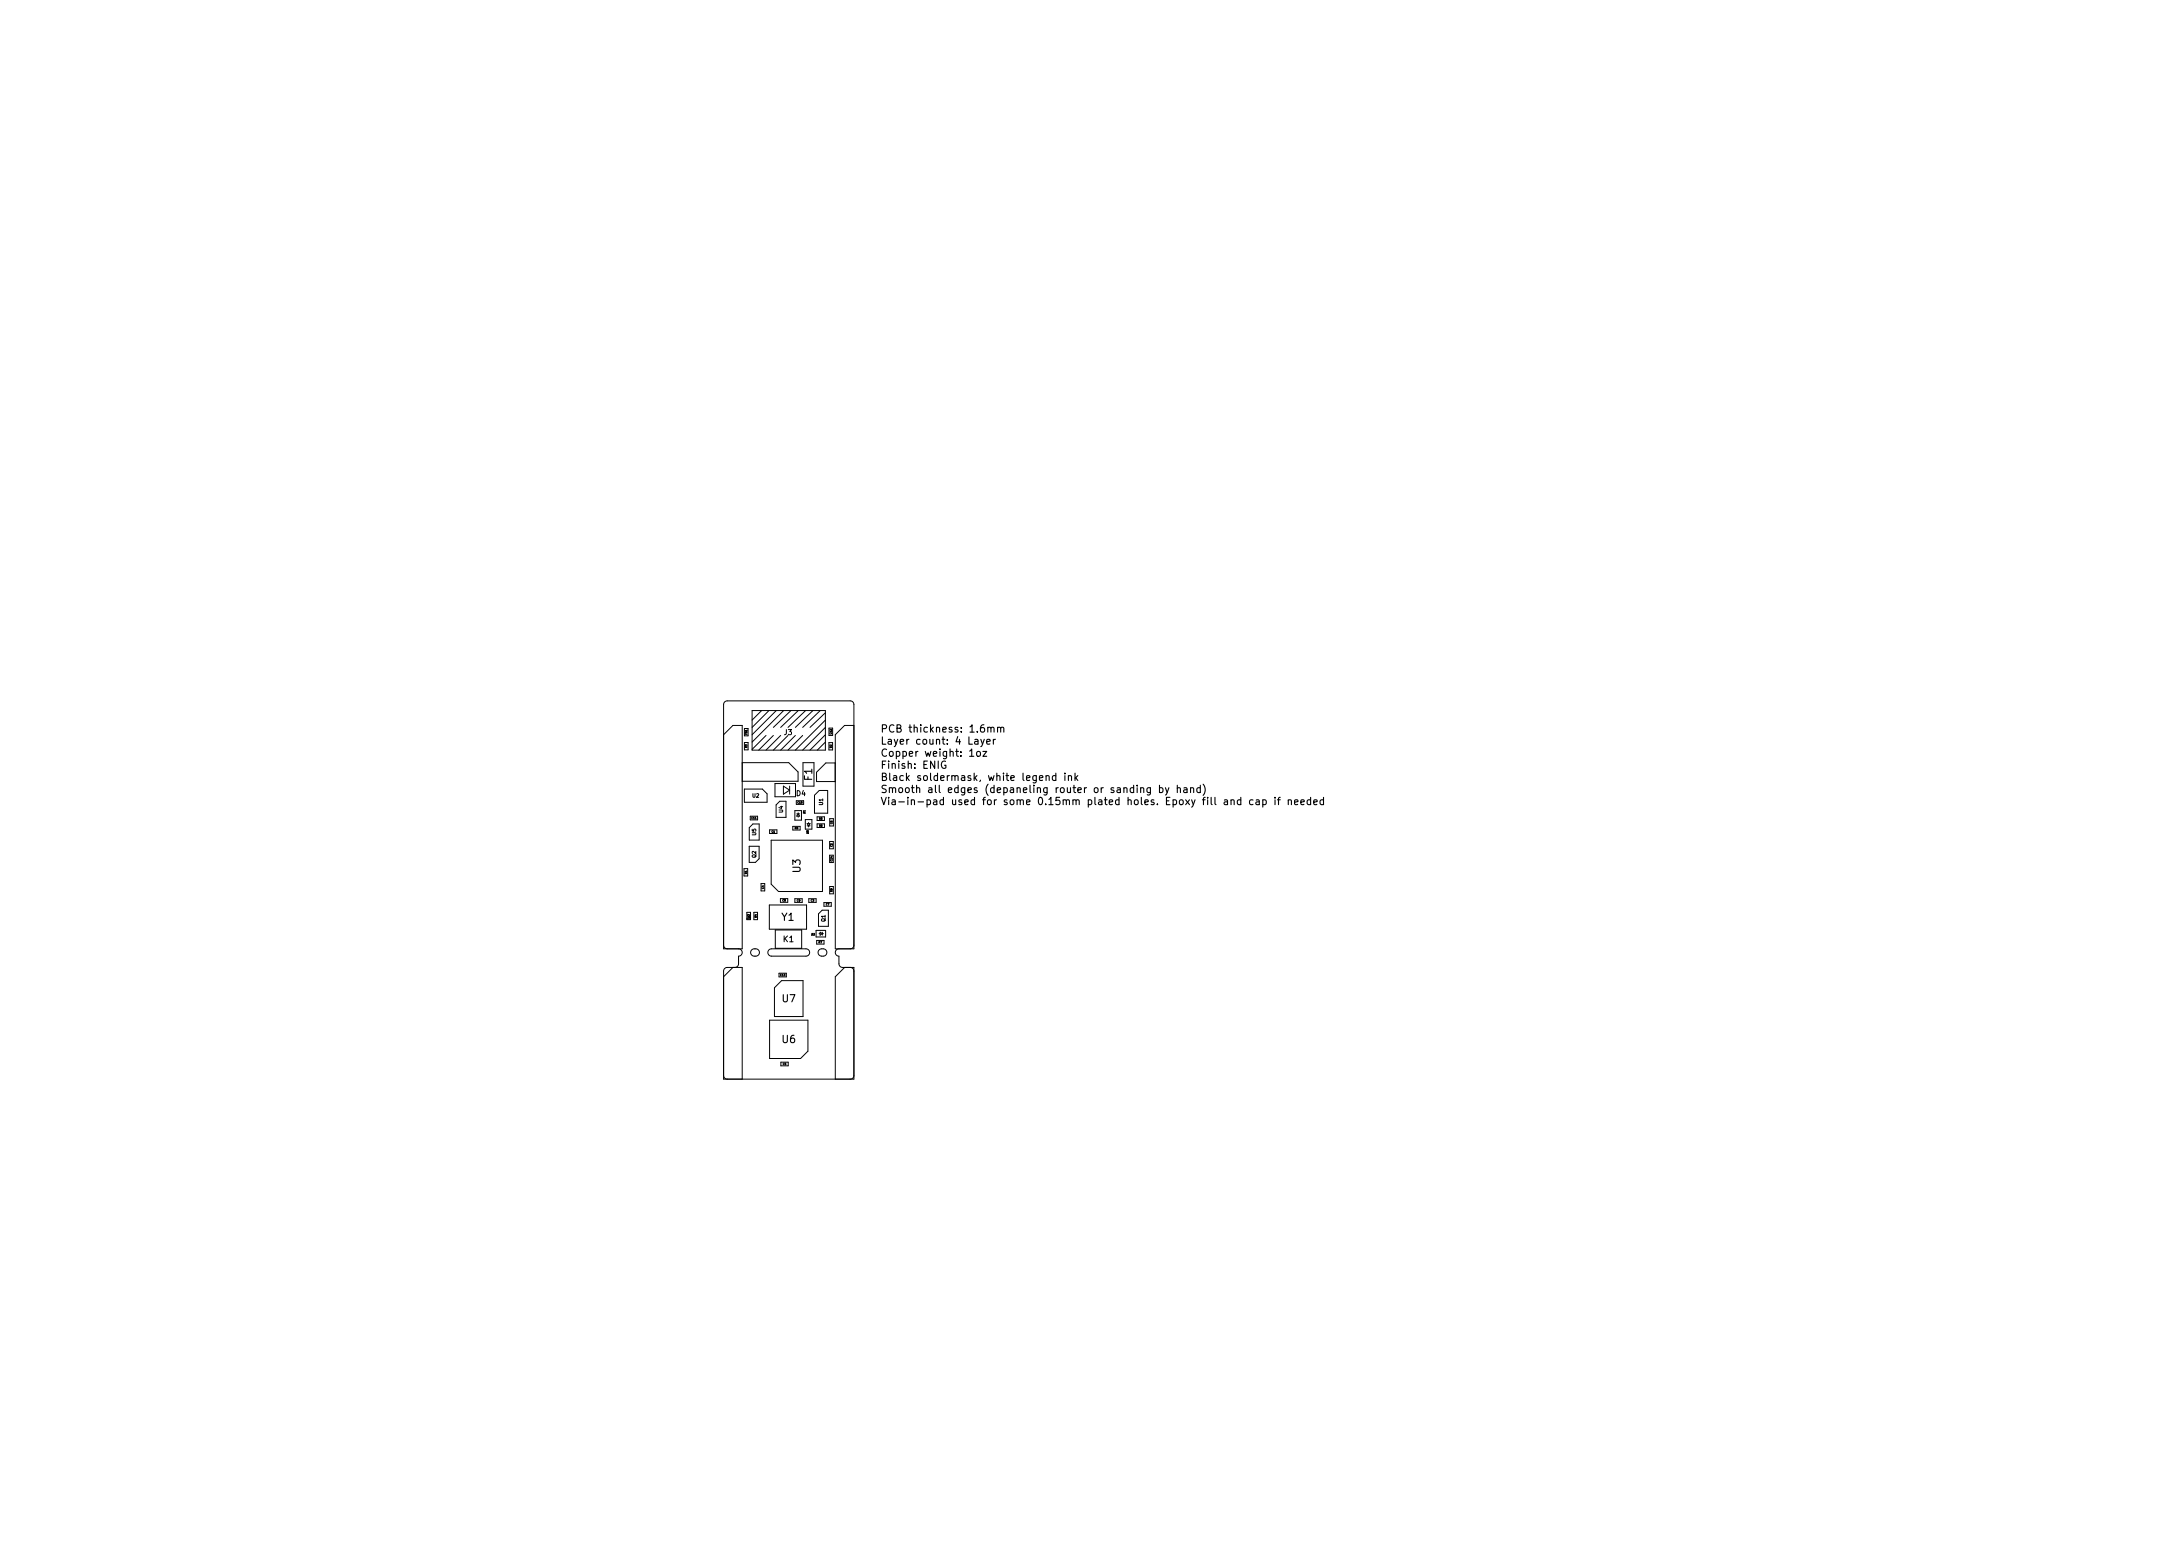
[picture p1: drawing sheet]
<svg xmlns="http://www.w3.org/2000/svg" width="297mm" height="210mm" viewBox="0 0 297 210" stroke-linecap="round" stroke-linejoin="round" font-family="sans-serif">
<defs><g id="words">
<g font-size="1.4">
<text x="120.1" y="99.9">PCB thickness: 1.6mm</text>
<text x="120.1" y="101.6">Layer count: 4 Layer</text>
<text x="110.8" y="106.5" transform="rotate(-90 110.8 106.5)">F1</text>
<text x="120.1" y="103.2">Copper weight: 1oz</text>
<text x="120.1" y="104.9">Finish: ENIG</text>
<text x="120.1" y="106.5">Black soldermask, white legend ink</text>
<text x="120.1" y="108.2">Smooth all edges (depaneling router or sanding by hand)</text>
<text x="120.1" y="109.8">Via-in-pad used for some 0.15mm plated holes. Epoxy fill and cap if needed</text>
<text x="109.2" y="119" transform="rotate(-90 109.2 119)">U3</text>
<text x="106.7" y="125.6">Y1</text>
<text x="106.7" y="136.7">U7</text>
<text x="106.7" y="142.3">U6</text>
</g>
<text font-size="1.1" x="106.9" y="128.5">K1</text>
<g font-size="1">
<text x="107" y="100.3">J3</text>
<text x="108.7" y="108.6">D4</text>
</g>
<g font-size=".7">
<text x="102.7" y="108.8">U2</text>
<text x="103.2" y="114" transform="rotate(-90 103.2 114)">U5</text>
<text x="106.8" y="110.9" transform="rotate(-90 106.8 110.9)">U4</text>
<text x="112.3" y="109.8" transform="rotate(-90 112.3 109.8)">U1</text>
<text x="103.2" y="117" transform="rotate(-90 103.2 117)">Q2</text>
<text x="112.6" y="125.8" transform="rotate(-90 112.6 125.8)">Q1</text>
</g>
<g font-size=".4">
<text x="109.9" y="111" transform="rotate(-90 109.9 111)">D1</text>
<text x="110.3" y="113.7" transform="rotate(-90 110.3 113.7)">D5</text>
<text x="110.7" y="127.6">D2</text>
</g>
<g font-size=".3">
<text x="101.9" y="100.2" transform="rotate(-90 101.9 100.2)">FB1</text>
<text x="113.5" y="100.2" transform="rotate(-90 113.5 100.2)">C12</text>
<text x="101.9" y="102" transform="rotate(-90 101.9 102)">R3</text>
<text x="113.5" y="102" transform="rotate(-90 113.5 102)">R2</text>
<text x="102.5" y="111.7">C11</text>
<text x="105.3" y="113.6">C1</text>
<text x="108.5" y="113.1">R8</text>
<text x="108.8" y="109.6">C10</text>
<text x="111.8" y="111.8">R5</text>
<text x="111.8" y="112.8">R6</text>
<text x="113.6" y="112.4" transform="rotate(-90 113.6 112.4)">C6</text>
<text x="101.9" y="119.2" transform="rotate(-90 101.9 119.2)">R1</text>
<text x="113.6" y="117.5" transform="rotate(-90 113.6 117.5)">C14</text>
<text x="113.6" y="115.5" transform="rotate(-90 113.6 115.5)">C2</text>
<text x="102.3" y="125.2" transform="rotate(-90 102.3 125.2)">D3</text>
<text x="103.2" y="125.2" transform="rotate(-90 103.2 125.2)">R4</text>
<text x="104.2" y="121.3" transform="rotate(-90 104.2 121.3)">C4</text>
<text x="106.8" y="123">C8</text>
<text x="108.7" y="123">C9</text>
<text x="110.6" y="123">C3</text>
<text x="112.7" y="123.5">C7</text>
<text x="113.6" y="121.7" transform="rotate(-90 113.6 121.7)">R9</text>
<text x="111.7" y="128.7">R7</text>
<text x="106.5" y="133.2">C13</text>
<text x="106.8" y="145.3">C5</text>
</g>
</g></defs>
<g fill="none" stroke="#000" stroke-width=".15">
<path d="M135.2 99.4l.1-.2 .3 .1v.6M136.1 99.3l.2-.1 .2 .1v.6M136.1 99.2v.7M136.5 99.4l.2-.2 .2 .1 .1 .6M129 103.9a.47 .47 0 0 0-.6 .4 .47 .47 0 0 0 .6 .5l.1-.4h-.2M133.3 102.6l.1-.1 .3 .1 .1 .4-.1 .1-.3 .1-.1-.1zM134.1 102.5h.5l-.5 .7h.5M134.3 100.9l-.3 .9-.2 .1M134.6 101.2l.5-.1v-.2h-.3l-.2 .1 .1 .5h.4M135.5 100.9v.6M135.8 100.9l-.3 .2M144.1 105.9l-.3-.1-.2 .2 .1 .4h.4"/>
<path d="M144.1 105.5v1M145.3 105.5v.1M145.3 105.8v.7M145.8 105.9l.1-.1 .3 .1v.6M145.8 105.8v.7M146.7 105.5v1M146.8 106.1l.3 .4M147.1 105.8l-.4 .4M158.2 107.5h.3l.2 .2-.1 .4h-.4M159 107.5l.3 .6M159.5 107.5l-.3 .9-.2 .1M160.6 107.6l.2-.1h.2l.1 .6"/>
<path d="M160.6 107.1v1M161.5 107.5h.4l.1 .6M162 107.7l-.4 .1-.1 .1 .1 .2h.4M162.4 107.6l.2-.1h.2l.1 .6M162.4 107.5v.6M163.8 107.5h-.3l-.2 .2 .1 .4h.4M163.8 107.1v1M164.2 107a1.15 1.15 0 0 1 0 1.5M171 109.2l-.3-.1-.2 .2 .1 .4h.4M171.4 109.2h.4v.6M171.8 109.4h-.3l-.2 .2 .2 .2 .3-.1M172.3 109.2l.3-.1 .2 .2-.1 .4h-.4"/>
<path d="M172.3 109.1v1M174 108.8v.1M174 109.1v.7M174.3 109.1h.4M174.7 108.8l-.3 .1v.9M175.8 109.2l.1-.1 .3 .1v.6M175.8 109.1v.7M176.6 109.5l.5-.1v-.2l-.3-.1-.2 .2 .1 .4h.4M177.5 109.5l.5-.1-.1-.2-.3-.1-.1 .2v.4h.4M178.8 109.2l-.3-.1-.2 .2 .1 .4h.4M178.8 108.8v1M179.3 109.5l.4-.1v-.2l-.3-.1-.1 .2v.4h.4"/>
<path d="M180.6 109.2l-.3-.1-.2 .2 .1 .4h.4M180.6 108.8v1"/>
</g>
<g fill="none" stroke="#000" stroke-width=".14">
<path d="M101.6 99.4h.5v1h-.5zM102.6 96.9h10v5.4h-10zM103.9 96.9l-1.3 1.3M104.9 96.9l-2.3 2.3M105.9 96.9l-3.3 3.3M106.9 96.9l-4.3 4.3M107.9 96.9l-2.4 2.3M108.9 96.9l-2.4 2.3M109.9 96.9l-2.4 2.3M110.9 96.9l-2.4 2.3M111.9 96.9l-2.4 2.3M112.6 97.2l-2.1 2"/>
<path d="M112.6 99.2l-3.1 3.1M112.6 98.2l-4.1 4.1M113.1 99.3h.5v1h-.5zM116.5 99h-1.3l-1.2 1.2v29.3h2.5v-33.4a.5 .5 0 0 0-.5-.5h-16.8a.5 .5 0 0 0-.5 .5v33.4h2.6v-30.5h-1.3l-1.3 1.2M101.3 104.1h6.3l1.3 1.2v1.3h-7.6M101.5 118.5h.5v1h-.5zM101.6 107.7h2.4l.7 .6v1.2h-3.1zM101.6 101.3h.5v1h-.5zM102.2 115.5h1.4v1.7l-.5 .5h-.9zM102.2 112.9l.5-.5h.9v2.2h-1.4zM102.4 111.4h1v.5h-1zM104.5 100.3l-1.9 1.9"/>
<path d="M105 113.2h1v.5h-1zM105.2 114.6h7v7h-6l-1-1zM105.5 100.3l-2 2M105.7 106.9h2.8v1.8h-2.8zM106.4 109.3h.8v2.2h-1.3v-1.7zM106.5 100.3l-2 2M106.9 107.3l.8 .5-.8 .6zM107.5 100.3l-2 2M107.7 107.3v1.1M108.2 112.7h1v.5h-1zM108.5 110.6h.9v1.3h-.9zM108.5 100.3l-2 2"/>
<path d="M108.7 109.3h1v.5h-1zM108.7 111.1h.4M108.9 110.9v.2M108.9 111.4v.1M108.9 111.1l.2 .3h-.4zM109.5 100.3l-2 2M109.6 104.1h1.5v3.2h-1.5zM109.9 111.8h.9v1.3h-.9zM110.1 112.7h.4M110.1 112.4h.4l-.2 .3zM110.3 112.2v.2M110.3 112.7v.1"/>
<path d="M111.5 111.4h1v.5h-1zM111.5 112.4h1v.5h-1zM111.8 107.9h1.1v3.1h-1.8v-2.5zM112.6 101.2l-1.1 1.1M112.6 100.2l-2.1 2.1M113.1 101.3h.5v1h-.5zM113.2 116.7h.5v1h-.5zM113.2 114.8h.5v1h-.5zM113.2 111.7h.5v1h-.5zM113.9 104.1h-1.2l-1.3 1.3v1.2h2.5M98.7 129a.5 .5 0 0 0 .5 .5M100 132l-1.3 1.3"/>
<path d="M100.8 129.5a.5 .5 0 0 1 .5 .5 .5 .5 0 0 1-.5 .5v1a.5 .5 0 0 1-.5 .5M101.9 125.3h.5M101.9 125.4h.5M101.9 124.5h.5v1h-.5zM102.6 129.6l.5-.1a.5 .5 0 0 1 .5 .5 .5 .5 0 0 1-.5 .5h-.2a.5 .5 0 0 1-.4-.4 .5 .5 0 0 1 .1-.5zM102.9 124.5h.5v1h-.5zM103.8 120.6h.5v1h-.5zM104.9 129.6l.4-.1h4.7a.5 .5 0 0 1 .5 .5 .5 .5 0 0 1-.5 .5h-4.7a.5 .5 0 0 1-.5-.4 .5 .5 0 0 1 .1-.5zM105 123.5h5v3.3h-5zM105 139.2h5.2v4.2l-1 1h-4.2zM105.8 126.9h3.6v2.5h-3.6zM106.3 132.8h1v.5h-1z"/>
<path d="M106.5 122.6h1v.5h-1zM106.6 133.8h3v4.9h-3.9v-3.9zM108.5 122.6h1v.5h-1zM110.4 122.6h1v.5h-1zM111.4 126.9h1.3v.9h-1.3zM111.4 128.3h1v.5h-1zM111.7 124.7l.5-.5h.8v2.2h-1.3zM111.8 127.4h.1M111.8 129.6l.5-.1a.5 .5 0 0 1 .5 .5 .5 .5 0 0 1-.5 .5h-.2a.5 .5 0 0 1-.4-.4 .5 .5 0 0 1 .1-.5zM111.9 127.2l.3 .2-.3 .2zM112.2 127.2v.4M112.2 127.4h.2"/>
<path d="M112.4 123.1h1v.5h-1zM113.2 121h.5v1h-.5zM114.5 129.5a.5 .5 0 0 0-.5 .5 .5 .5 0 0 0 .5 .5v1a.5 .5 0 0 0 .5 .5h1.5v15.2h-17.8v-14.7a.5 .5 0 0 1 .5-.5h2.1v15.2M115.2 132l-1.2 1.3v13.9M116 132a.5 .5 0 0 1 .5 .5M116.5 129a.5 .5 0 0 1-.5 .5M98.7 146.7a.5 .5 0 0 0 .5 .5M106.5 144.9h1v.5h-1zM116.5 146.7a.5 .5 0 0 1-.5 .5"/>
</g>
<use href="#words"/>
</svg>
